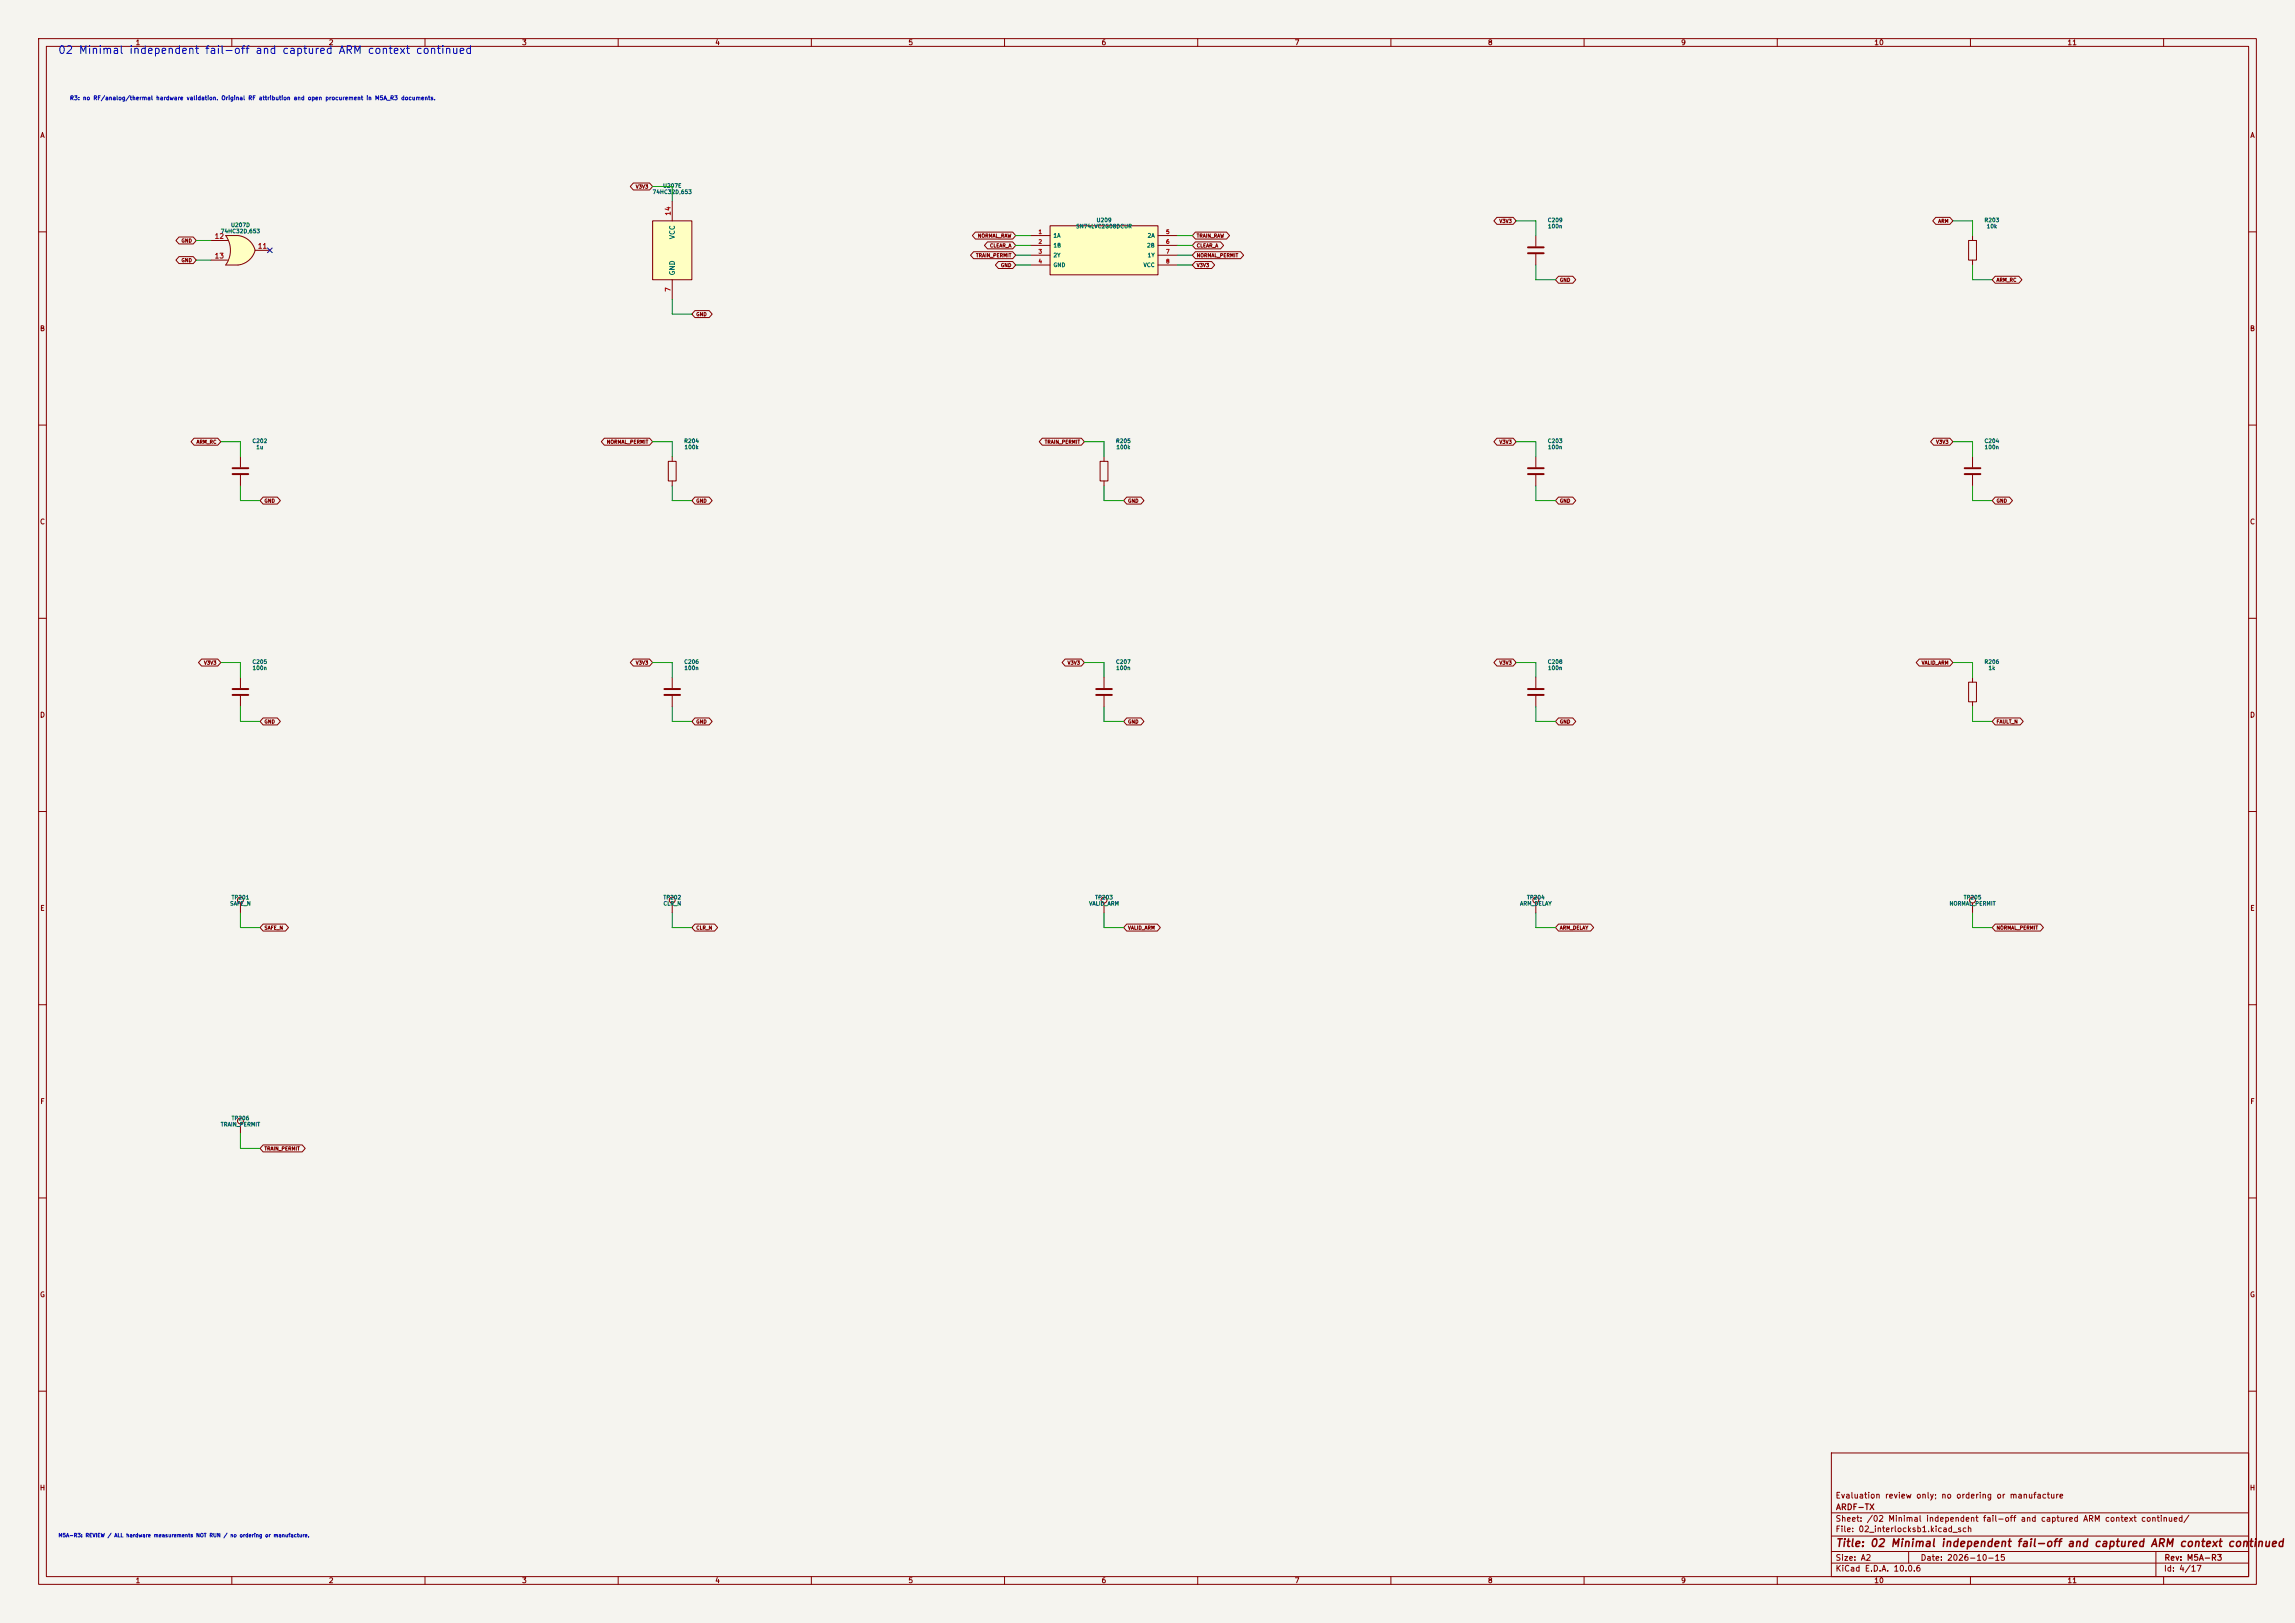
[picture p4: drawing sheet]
<svg xmlns="http://www.w3.org/2000/svg" width="594mm" height="420mm" viewBox="0 0 594 420" stroke-linecap="round" stroke-linejoin="round" font-family="sans-serif">
<defs><g id="words">
<text font-size="2" fill="#0000c2" x="14.9" y="14.4">02 Minimal independent fail-off and captured ARM context continued</text>
<text font-size="2" fill="#840000" x="475" y="400.8">Title: 02 Minimal independent fail-off and captured ARM context continued</text>
<g font-size="1.5" fill="#840000">
<text x="475" y="388.1">Evaluation review only; no ordering or manufacture</text>
<text x="475" y="394.1">Sheet: /02 Minimal independent fail-off and captured ARM context continued/</text>
<text x="475.1" y="391.1">ARDF-TX</text>
<text x="475" y="396.8">File: 02_interlocksb1.kicad_sch</text>
<text x="475" y="407">KiCad E.D.A. 10.0.6</text>
<text x="475" y="404.2">Size: A2</text>
<text x="497" y="404.2">Date: 2026-10-15</text>
<text x="560" y="407">Id: 4/17</text>
<text x="560.1" y="404.2">Rev: M5A-R3</text>
</g>
<g font-size="1.3" fill="#840000">
<text x="35" y="12">1</text>
<text x="85" y="12">2</text>
<text x="135" y="12">3</text>
<text x="185" y="12">4</text>
<text x="235" y="12">5</text>
<text x="285" y="12">6</text>
<text x="335" y="12">7</text>
<text x="385" y="12">8</text>
<text x="435" y="12">9</text>
<text x="485" y="12">10</text>
<text x="535" y="12">11</text>
<text x="10.3" y="36">A</text>
<text x="582.3" y="36">A</text>
<text x="10.2" y="86">B</text>
<text x="582.2" y="86">B</text>
<text x="10.2" y="136">C</text>
<text x="582.2" y="136">C</text>
<text x="10.2" y="186">D</text>
<text x="582.2" y="186">D</text>
<text x="10.3" y="236">E</text>
<text x="582.3" y="236">E</text>
<text x="10.3" y="286">F</text>
<text x="582.3" y="286">F</text>
<text x="10.2" y="336">G</text>
<text x="582.2" y="336">G</text>
<text x="10.2" y="386">H</text>
<text x="582.2" y="386">H</text>
<text x="35" y="410">1</text>
<text x="85" y="410">2</text>
<text x="135" y="410">3</text>
<text x="185" y="410">4</text>
<text x="235" y="410">5</text>
<text x="285" y="410">6</text>
<text x="335" y="410">7</text>
<text x="385" y="410">8</text>
<text x="435" y="410">9</text>
<text x="485" y="410">10</text>
<text x="535" y="410">11</text>
</g>
<g font-size="1.3" fill="#a90000">
<text x="173.9" y="55.9" transform="rotate(-90 173.9 55.9)">14</text>
<text x="55.4" y="62.1">12</text>
<text x="66.6" y="64.6">11</text>
<text x="55.4" y="67.2">13</text>
<text x="173.9" y="75.7" transform="rotate(-90 173.9 75.7)">7</text>
</g>
<g font-size="1.3" fill="#006464">
<text x="175" y="62" transform="rotate(-90 175 62)">VCC</text>
<text x="175" y="71.4" transform="rotate(-90 175 71.4)">GND</text>
</g>
<text font-size="1.1" fill="#0000c2" x="18" y="26.2">R3: no RF/analog/thermal hardware validation. Original RF attribution and open procurement in M5A_R3 documents.</text>
<g font-size="1" fill="#006464">
<text x="168.8" y="50.4">74HC32D,653</text>
<text x="171.5" y="48.8">U207E</text>
<text x="59.7" y="59">U207D</text>
<text x="278.4" y="59.3">SN74LVC2G08DCUR</text>
<text x="283.7" y="57.7">U209</text>
<text x="400.5" y="57.7">C209</text>
<text x="400.5" y="59.3">100n</text>
<text x="513.5" y="57.7">R203</text>
<text x="514.1" y="59.3">10k</text>
<text x="57" y="60.6">74HC32D,653</text>
<text x="272.5" y="61.7">1A</text>
<text x="272.5" y="64.3">1B</text>
<text x="296.8" y="64.3">2B</text>
<text x="296.9" y="61.7">2A</text>
<text x="272.5" y="66.8">2Y</text>
<text x="272.5" y="69.3">GND</text>
<text x="295.9" y="69.3">VCC</text>
<text x="296.9" y="66.8">1Y</text>
<text x="65.2" y="114.9">C202</text>
<text x="66.2" y="116.5">1u</text>
<text x="177" y="114.9">R204</text>
<text x="177.1" y="116.5">100k</text>
<text x="288.7" y="114.9">R205</text>
<text x="288.8" y="116.5">100k</text>
<text x="400.5" y="114.9">C203</text>
<text x="400.5" y="116.5">100n</text>
<text x="513.5" y="114.9">C204</text>
<text x="513.6" y="116.5">100n</text>
<text x="65.2" y="172">C205</text>
<text x="65.2" y="173.6">100n</text>
<text x="177" y="172">C206</text>
<text x="177" y="173.6">100n</text>
<text x="288.7" y="172">C207</text>
<text x="288.8" y="173.6">100n</text>
<text x="400.5" y="172">C208</text>
<text x="400.5" y="173.6">100n</text>
<text x="513.5" y="172">R206</text>
<text x="514.6" y="173.6">1k</text>
<text x="59.8" y="233">TP201</text>
<text x="171.6" y="233">TP202</text>
<text x="283.3" y="233">TP203</text>
<text x="395.1" y="233">TP204</text>
<text x="508.1" y="233">TP205</text>
<text x="59.4" y="234.6">SAFE_N</text>
<text x="171.6" y="234.6">CLR_N</text>
<text x="281.8" y="234.6">VALID_ARM</text>
<text x="393.3" y="234.6">ARM_DELAY</text>
<text x="504.5" y="234.6">NORMAL_PERMIT</text>
<text x="57" y="291.7">TRAIN_PERMIT</text>
<text x="59.8" y="290.1">TP206</text>
</g>
<g font-size="1" fill="#a90000">
<text x="268.7" y="60.8">1</text>
<text x="268.7" y="63.3">2</text>
<text x="268.7" y="65.9">3</text>
<text x="301.7" y="60.8">5</text>
<text x="301.7" y="63.3">6</text>
<text x="301.7" y="65.9">7</text>
<text x="268.7" y="68.4">4</text>
<text x="301.7" y="68.4">8</text>
</g>
<text font-size="1" fill="#0000c2" x="15" y="398">M5A-R3: REVIEW / ALL hardware measurements NOT RUN / no ordering or manufacture.</text>
<g font-size=".9" fill="#840000">
<text x="164.5" y="49">V3V3</text>
<text x="388" y="57.9">V3V3</text>
<text x="501.6" y="57.9">ARM</text>
<text x="46.9" y="63">GND</text>
<text x="253" y="61.7">NORMAL_RAW</text>
<text x="256.1" y="64.2">CLEAR_A</text>
<text x="309.6" y="61.7">TRAIN_RAW</text>
<text x="309.6" y="64.2">CLEAR_A</text>
<text x="46.9" y="68.1">GND</text>
<text x="252.5" y="66.8">TRAIN_PERMIT</text>
<text x="258.9" y="69.3">GND</text>
<text x="309.6" y="66.8">NORMAL_PERMIT</text>
<text x="309.6" y="69.3">V3V3</text>
<text x="403.6" y="73.1">GND</text>
<text x="516.6" y="73.1">ARM_RC</text>
<text x="180.1" y="82">GND</text>
<text x="50.8" y="115">ARM_RC</text>
<text x="157" y="115">NORMAL_PERMIT</text>
<text x="270.3" y="115">TRAIN_PERMIT</text>
<text x="388" y="115">V3V3</text>
<text x="501" y="115">V3V3</text>
<text x="68.3" y="130.3">GND</text>
<text x="180.1" y="130.3">GND</text>
<text x="291.9" y="130.3">GND</text>
<text x="403.6" y="130.3">GND</text>
<text x="516.6" y="130.3">GND</text>
<text x="52.7" y="172.2">V3V3</text>
<text x="164.5" y="172.2">V3V3</text>
<text x="276.2" y="172.2">V3V3</text>
<text x="388" y="172.2">V3V3</text>
<text x="497.3" y="172.2">VALID_ARM</text>
<text x="68.3" y="187.4">GND</text>
<text x="180.1" y="187.4">GND</text>
<text x="291.9" y="187.4">GND</text>
<text x="403.6" y="187.4">GND</text>
<text x="516.6" y="187.4">FAULT_N</text>
<text x="68.3" y="240.8">SAFE_N</text>
<text x="180.1" y="240.8">CLR_N</text>
<text x="291.9" y="240.8">VALID_ARM</text>
<text x="403.6" y="240.8">ARM_DELAY</text>
<text x="516.6" y="240.8">NORMAL_PERMIT</text>
<text x="68.3" y="297.9">TRAIN_PERMIT</text>
</g>
</g></defs>
<path d="M0 0h594v420h-594z" fill="#f5f4ef" stroke="#f5f4ef" stroke-width=".26"/>
<g fill="none" stroke="#840000" stroke-width=".26">
<path d="M10 10h574v400h-574zM12 12h570v396h-570zM60 10v2M110 10v2M160 10v2M210 10v2M260 10v2M310 10v2M360 10v2M410 10v2M460 10v2M510 10v2"/>
<path d="M560 10v2M10 60h2M397.5 61v2.8M397.5 65.8v2.8M582 60h2M10 110h2M284.7 119.4h2.1v5.1h-2.1zM285.7 118.1v1.3M397.5 118.1v2.8M510.5 118.1v2.8M582 110h2M285.7 124.5v1.2"/>
<path d="M397.5 122.9v2.8M510.5 122.9v2.8M10 160h2M174 175.3v2.8M285.7 175.3v2.8M397.5 175.3v2.8M509.5 176.5h2.1v5.1h-2.1zM510.5 175.3v1.2M582 160h2M174 180.1v2.8M285.7 180.1v2.8M397.5 180.1v2.8"/>
<path d="M510.5 181.6v1.3M10 210h2M582 210h2M174 233.7v2.5M285.7 233.7v2.5M397.5 233.7v2.5M510.5 233.7v2.5M10 260h2M582 260h2M10 310h2M582 310h2M10 360h2"/>
<path d="M474 376h108v32h-108zM582 360h2M474 397.5h108M474 391.5h108M60 408v2M110 408v2M160 408v2M210 408v2M260 408v2M310 408v2M360 408v2M410 408v2"/>
<path d="M460 408v2M474 404.5h108M474 401.5h108M494 401.5v3M510 408v2M558 401.5v6.5M560 408v2"/>
<circle cx="174" cy="232.9" r=".76"/>
<circle cx="285.8" cy="232.9" r=".76"/>
<circle cx="397.5" cy="232.9" r=".76"/>
<circle cx="510.5" cy="232.9" r=".76"/>
</g>
<path d="M395.5 64h4M395.5 65.5h4M395.5 121.2h4M395.5 122.7h4M508.5 121.2h4.1M508.5 122.7h4.1M172 178.3h4M172 179.8h4M283.7 178.3h4.1M283.7 179.8h4.1M395.5 178.3h4M395.5 179.8h4" fill="none" stroke="#840000" stroke-width=".51"/>
<path d="M271.8 58.4h27.9v12.7h-27.9z" fill="#ffffc2"/>
<g fill="none" stroke="#840000" stroke-width=".26">
<path d="M271.8 58.4h27.9v12.7h-27.9zM266.7 61h5.1M266.7 63.5h5.1M266.7 66h5.1M266.7 68.6h5.1M299.7 61h5.1M299.7 63.5h5.1M299.7 66h5.1M299.7 68.6h5.1M509.5 62.2h2.1v5.1h-2.1zM510.5 61v1.2M510.5 67.3v1.3"/>
<path d="M173 119.4h2v5.1h-2zM174 118.1v1.3M174 124.5v1.2"/>
</g>
<path d="M58.4 61h3.2M58.4 68.6h3.2" fill="none" stroke="#ffffc2" stroke-width=".26"/>
<g fill="#ffffc2" stroke="#ffffc2" stroke-width=".26">
<path d="M61 63.4l5 1.4a5.2 5.2 0 0 1-4.4 3.8z"/>
<path d="M61.6 61a5.1 5.1 0 0 1 4.4 3.8l-4.9 1.3z"/>
</g>
<path d="M58.4 61h3.2v7.6h-3.2a6.7 6.7 0 0 0 0-7.6z" fill="#ffffc2"/>
<path d="M54.6 62.2h4.3M54.6 67.3h4.3M58.4 61h3.2a5.2 5.2 0 0 1 4.4 3.8 5.2 5.2 0 0 1-4.4 3.8h-3.2a6.6 6.6 0 0 0 0-7.6zM66 64.8h3.8" fill="none" stroke="#840000" stroke-width=".26"/>
<path d="M168.9 57.2h10.2v15.2h-10.2z" fill="#ffffc2"/>
<g fill="none" stroke="#840000" stroke-width=".26">
<path d="M163.9 47.4h4.2l.8 .9-.8 .9h-4.2l-.8-.9zM168.9 57.2h10.2v15.2h-10.2zM174 52.1v5.1M387.4 56.2h4.2l.8 1-.8 .9h-4.2l-.7-.9zM501 56.2h3.7l.8 1-.8 .9h-3.7l-.8-.9zM46.3 61.3h3.7l.8 .9-.8 .9h-3.7l-.8-.9zM46.3 66.4h3.7l.8 .9-.8 .9h-3.7l-.8-.9zM174 72.4v5.1M252 65.1h10.1l.8 .9-.8 .9h-10.1l-.8-.9zM252.5 60.1h9.6l.8 .9-.8 .9h-9.6l-.8-.9zM255.6 62.6h6.5l.8 .9-.8 .9h-6.5l-.8-.9zM258.4 67.7h3.7l.8 .9-.8 .9h-3.7l-.8-.9z"/>
<path d="M309.4 60.1h8.1l.7 .9-.7 .9h-8.1l-.8-.9zM309.4 62.6h6.5l.8 .9-.8 .9h-6.5l-.8-.9zM309.4 65.1h11.7l.8 .9-.8 .9h-11.7l-.8-.9zM309.4 67.7h4.2l.8 .9-.8 .9h-4.2l-.8-.9zM403.4 71.5h3.7l.8 .9-.8 .9h-3.7l-.8-.9zM516.4 71.5h6.1l.8 .9-.8 .9h-6.1l-.8-.9zM179.9 80.4h3.6l.8 .9-.8 .9h-3.6l-.8-.9zM50.2 113.4h6.2l.7 .9-.7 .9h-6.2l-.8-.9zM62.2 118.1v2.8M156.4 113.4h11.7l.8 .9-.8 .9h-11.7l-.8-.9zM269.8 113.4h10.1l.8 .9-.8 .9h-10.1l-.8-.9zM387.4 113.4h4.2l.8 .9-.8 .9h-4.2l-.7-.9z"/>
<path d="M500.5 113.4h4.2l.8 .9-.8 .9h-4.2l-.8-.9zM62.2 122.9v2.8M68.1 128.6h3.7l.8 .9-.8 .9h-3.7l-.8-.9zM179.9 128.6h3.6l.8 .9-.8 .9h-3.6l-.8-.9zM291.6 128.6h3.7l.8 .9-.8 .9h-3.7l-.8-.9zM403.4 128.6h3.7l.8 .9-.8 .9h-3.7l-.8-.9zM516.4 128.6h3.7l.8 .9-.8 .9h-3.7l-.8-.9zM52.2 170.5h4.2l.7 1-.7 .9h-4.2l-.8-.9zM62.2 175.3v2.8M163.9 170.5h4.2l.8 1-.8 .9h-4.2l-.8-.9zM275.7 170.5h4.2l.8 1-.8 .9h-4.2l-.8-.9zM387.4 170.5h4.2l.8 1-.8 .9h-4.2l-.7-.9z"/>
<path d="M496.7 170.5h8l.8 1-.8 .9h-8l-.7-.9zM62.2 180.1v2.8M68.1 185.8h3.7l.8 .9-.8 .9h-3.7l-.8-.9zM179.9 185.8h3.6l.8 .9-.8 .9h-3.6l-.8-.9zM291.6 185.8h3.7l.8 .9-.8 .9h-3.7l-.8-.9zM403.4 185.8h3.7l.8 .9-.8 .9h-3.7l-.8-.9zM516.4 185.8h6.5l.8 .9-.8 .9h-6.5l-.8-.9zM62.2 233.7v2.5M68.1 239.1h5.8l.8 .9-.8 .9h-5.8l-.8-.9zM179.9 239.1h5.1l.7 .9-.7 .9h-5.1l-.8-.9zM291.6 239.1h7.9l.8 .9-.8 .9h-7.9l-.8-.9zM403.4 239.1h8.3l.8 .9-.8 .9h-8.3l-.8-.9z"/>
<path d="M516.4 239.1h11.7l.8 .9-.8 .9h-11.7l-.8-.9zM62.2 290.8v2.6M68.1 296.3h10.1l.8 .9-.8 .9h-10.1l-.8-.9z"/>
<circle cx="62.2" cy="232.9" r=".76"/>
<circle cx="62.2" cy="290.1" r=".76"/>
</g>
<path d="M60.2 121.2h4.1M60.2 122.7h4.1M60.2 178.3h4.1M60.2 179.8h4.1" fill="none" stroke="#840000" stroke-width=".51"/>
<g fill="none" stroke="#009600" stroke-width=".26">
<path d="M168.9 48.3h5.1v3.8M392.4 57.2h5.1v3.8M505.5 57.2h5v3.8M50.8 67.3h3.8M50.8 62.2h3.8M174 77.5v3.8h5.1M262.9 66h3.8M262.9 61h3.8M262.9 68.6h3.8M262.9 63.5h3.8M304.8 66h3.8M304.8 61h3.8"/>
<path d="M304.8 68.6h3.8M304.8 63.5h3.8M397.5 68.6v3.8h5.1M510.5 68.6v3.8h5.1M57.1 114.3h5.1v3.8M168.9 114.3h5.1v3.8M280.7 114.3h5v3.8M392.4 114.3h5.1v3.8M505.5 114.3h5v3.8M62.2 125.7v3.8h5.1M174 125.7v3.8h5.1M285.7 125.7v3.8h5.1"/>
<path d="M397.5 125.7v3.8h5.1M510.5 125.7v3.8h5.1M57.1 171.5h5.1v3.8M168.9 171.5h5.1v3.8M280.7 171.5h5v3.8M392.4 171.5h5.1v3.8M505.5 171.5h5v3.8M62.2 182.9v3.8h5.1M174 182.9v3.8h5.1M285.7 182.9v3.8h5.1M397.5 182.9v3.8h5.1M510.5 182.9v3.8h5.1"/>
<path d="M62.2 236.2v3.8h5.1M174 236.2v3.8h5.1M285.7 236.2v3.8h5.1M397.5 236.2v3.8h5.1M510.5 236.2v3.8h5.1M62.2 293.4v3.8h5.1"/>
</g>
<path d="M69.2 64.2l1.3 1.2M70.5 64.2l-1.3 1.2" fill="none" stroke="#000084" stroke-width=".26"/>
<use href="#words"/>
</svg>
